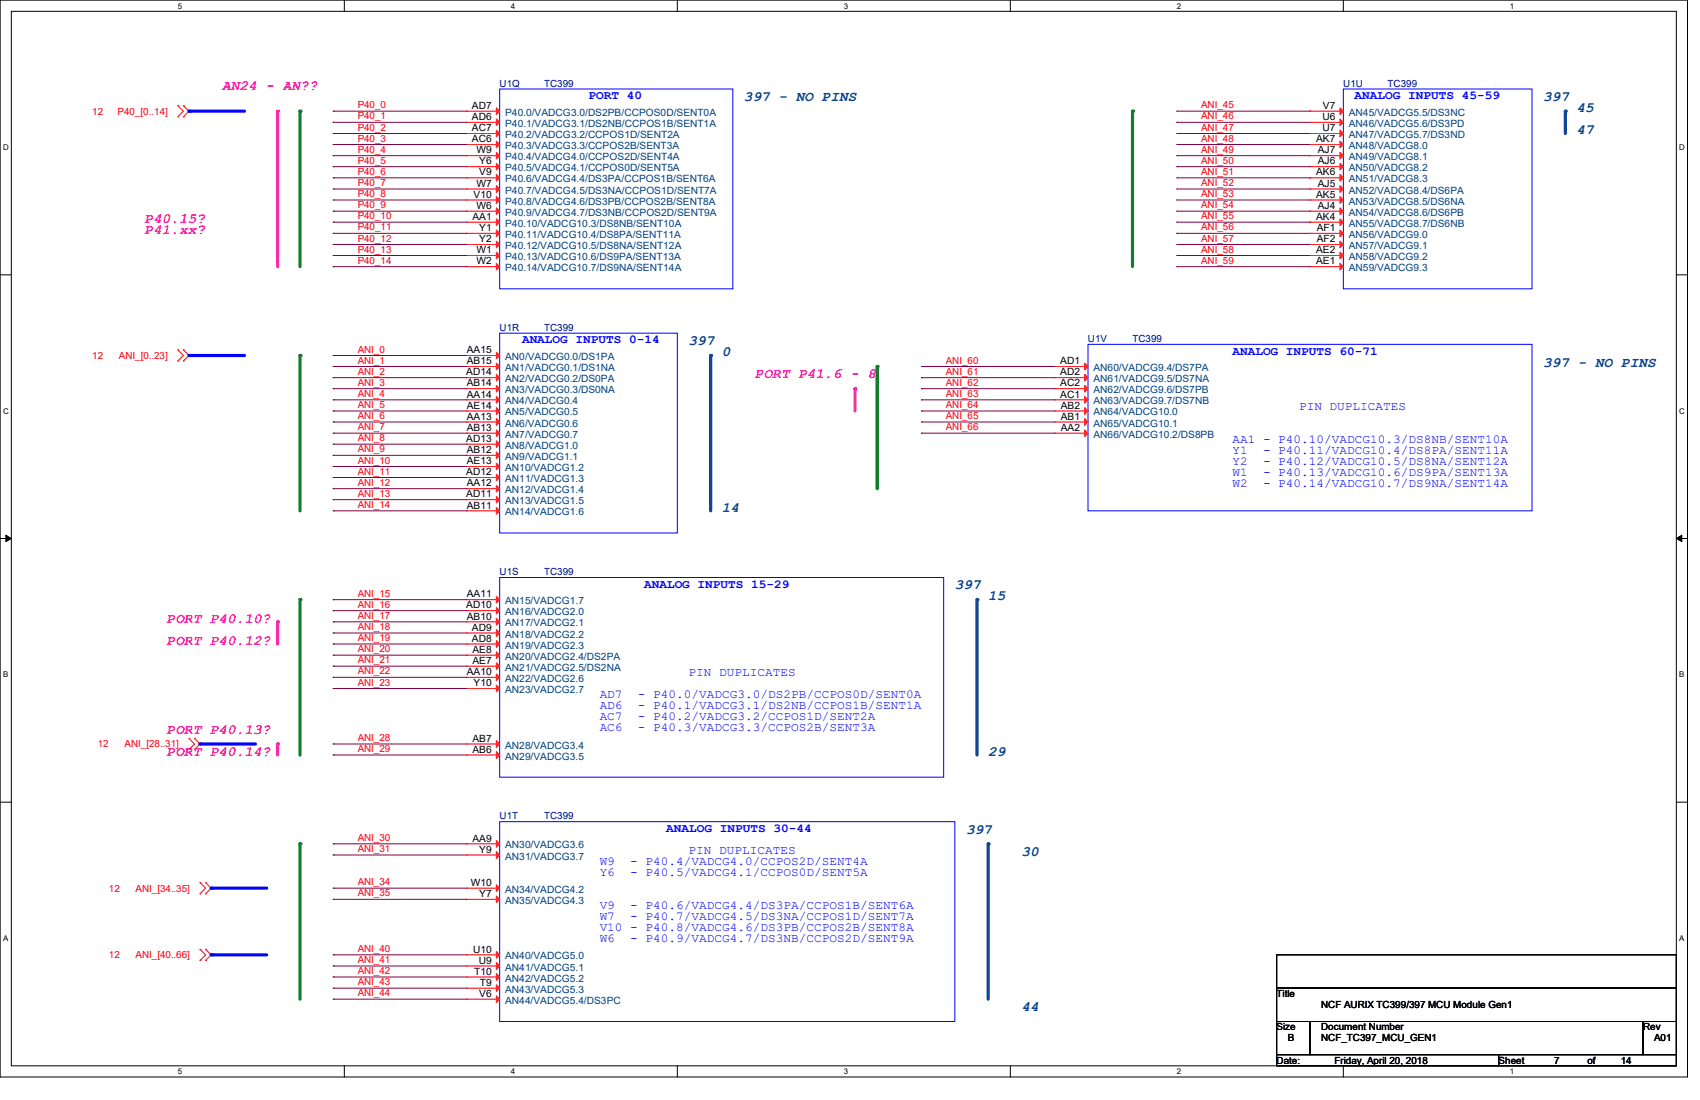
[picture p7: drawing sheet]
<svg xmlns="http://www.w3.org/2000/svg" width="432mm" height="279mm" viewBox="0 0 432 279" stroke-linecap="round" stroke-linejoin="round" font-family="sans-serif">
<defs><g id="words">
<g font-size="3.6" fill="#f0f">
<text x="56.4" y="22.8">AN24 - AN??</text>
<text x="36.7" y="56.6">P40.15?</text>
<text x="36.7" y="59.4">P41.xx?</text>
<text x="191.8" y="96.1">PORT P41.6 - 8</text>
<text x="42.3" y="158.1">PORT P40.10?</text>
<text x="42.3" y="163.8">PORT P40.12?</text>
<text x="42.3" y="186.3">PORT P40.13?</text>
<text x="42.3" y="192">PORT P40.14?</text>
</g>
<g font-size="3.6" fill="#004080">
<text x="189" y="25.6">397 - NO PINS</text>
<text x="392" y="25.6">397</text>
<text x="400.4" y="28.4">45</text>
<text x="400.4" y="34.1">47</text>
<text x="174.9" y="87.6">397</text>
<text x="183.3" y="90.5">0</text>
<text x="392" y="93.3">397 - NO PINS</text>
<text x="183.3" y="129.9">14</text>
<text x="242.5" y="149.7">397</text>
<text x="251" y="152.5">15</text>
<text x="251" y="192">29</text>
<text x="245.4" y="211.7">397</text>
<text x="259.5" y="217.3">30</text>
<text x="259.5" y="256.8">44</text>
</g>
<g font-size="3.1" fill="#00f">
<text x="149.5" y="25.2">PORT 40</text>
<text x="344" y="25.2">ANALOG INPUTS 45-59</text>
<text x="132.6" y="87.2">ANALOG INPUTS 0-14</text>
<text x="313" y="90">ANALOG INPUTS 60-71</text>
<text x="329.9" y="104">PIN DUPLICATES</text>
<text x="313" y="112.5">AA1 - P40.10/VADCG10.3/DS8NB/SENT10A</text>
<text x="313" y="115.3">Y1</text>
<text x="313" y="118.1">Y2</text>
<text x="320.8" y="115.3">- P40.11/VADCG10.4/DS8PA/SENT11A</text>
<text x="320.8" y="118.1">- P40.12/VADCG10.5/DS8NA/SENT12A</text>
<text x="313" y="120.9">W1</text>
<text x="313" y="123.7">W2</text>
<text x="320.8" y="120.9">- P40.13/VADCG10.6/DS9PA/SENT13A</text>
<text x="320.8" y="123.7">- P40.14/VADCG10.7/DS9NA/SENT14A</text>
<text x="163.6" y="149.3">ANALOG INPUTS 15-29</text>
<text x="174.9" y="171.7">PIN DUPLICATES</text>
<text x="152.3" y="177.3">AD7</text>
<text x="162.1" y="177.3">- P40.0/VADCG3.0/DS2PB/CCPOS0D/SENT0A</text>
<text x="152.3" y="180.1">AD6</text>
<text x="152.3" y="183">AC7</text>
<text x="152.3" y="185.8">AC6</text>
<text x="162.1" y="180.1">- P40.1/VADCG3.1/DS2NB/CCPOS1B/SENT1A</text>
<text x="162.1" y="183">- P40.2/VADCG3.2/CCPOS1D/SENT2A</text>
<text x="162.1" y="185.8">- P40.3/VADCG3.3/CCPOS2B/SENT3A</text>
<text x="169.2" y="211.3">ANALOG INPUTS 30-44</text>
<text x="152.3" y="219.6">W9</text>
<text x="160.1" y="219.6">- P40.4/VADCG4.0/CCPOS2D/SENT4A</text>
<text x="174.9" y="216.8">PIN DUPLICATES</text>
<text x="152.3" y="222.4">Y6</text>
<text x="160.1" y="222.4">- P40.5/VADCG4.1/CCPOS0D/SENT5A</text>
<text x="152.3" y="230.9">V9</text>
<text x="152.3" y="233.7">W7</text>
<text x="160.1" y="230.9">- P40.6/VADCG4.4/DS3PA/CCPOS1B/SENT6A</text>
<text x="160.1" y="233.7">- P40.7/VADCG4.5/DS3NA/CCPOS1D/SENT7A</text>
<text x="152.3" y="236.5">V10 - P40.8/VADCG4.6/DS3PB/CCPOS2B/SENT8A</text>
<text x="152.3" y="239.4">W6</text>
<text x="160.1" y="239.4">- P40.9/VADCG4.7/DS3NB/CCPOS2D/SENT9A</text>
</g>
<g font-size="2.5" fill="#000080">
<text x="126.9" y="22.1">U1Q</text>
<text x="138.2" y="22.1">TC399</text>
<text x="341.2" y="22.1">U1U</text>
<text x="352.5" y="22.1">TC399</text>
<text x="126.9" y="84.1">U1R</text>
<text x="138.2" y="84.1">TC399</text>
<text x="276.4" y="86.9">U1V</text>
<text x="287.7" y="86.9">TC399</text>
<text x="126.9" y="146.1">U1S</text>
<text x="138.2" y="146.1">TC399</text>
<text x="126.9" y="208.1">U1T</text>
<text x="138.2" y="208.1">TC399</text>
</g>
<g font-size="2.5" fill="#f00">
<text x="23.5" y="29.1">12</text>
<text x="29.9" y="29.1">P40_[0..14]</text>
<text x="90.8" y="27.5">P40_0</text>
<text x="305.1" y="27.5">ANI_45</text>
<text x="90.8" y="30.3">P40_1</text>
<text x="90.8" y="33.1">P40_2</text>
<text x="90.8" y="35.9">P40_3</text>
<text x="305.1" y="30.3">ANI_46</text>
<text x="305.1" y="33.1">ANI_47</text>
<text x="305.1" y="35.9">ANI_48</text>
<text x="90.8" y="38.8">P40_4</text>
<text x="90.8" y="41.6">P40_5</text>
<text x="305.1" y="38.8">ANI_49</text>
<text x="305.1" y="41.6">ANI_50</text>
<text x="90.8" y="44.4">P40_6</text>
<text x="90.8" y="47.2">P40_7</text>
<text x="305.1" y="44.4">ANI_51</text>
<text x="305.1" y="47.2">ANI_52</text>
<text x="90.8" y="50">P40_8</text>
<text x="90.8" y="52.9">P40_9</text>
<text x="305.1" y="50">ANI_53</text>
<text x="305.1" y="52.9">ANI_54</text>
<text x="90.8" y="55.7">P40_10</text>
<text x="90.8" y="58.5">P40_11</text>
<text x="305.1" y="55.7">ANI_55</text>
<text x="305.1" y="58.5">ANI_56</text>
<text x="90.8" y="61.3">P40_12</text>
<text x="90.8" y="64.1">P40_13</text>
<text x="305.1" y="61.3">ANI_57</text>
<text x="305.1" y="64.1">ANI_58</text>
<text x="90.8" y="67">P40_14</text>
<text x="305.1" y="67">ANI_59</text>
<text x="90.8" y="89.5">ANI_0</text>
<text x="23.5" y="91.1">12</text>
<text x="30.2" y="91.1">ANI_[0..23]</text>
<text x="90.8" y="92.3">ANI_1</text>
<text x="90.8" y="95.2">ANI_2</text>
<text x="240.2" y="92.3">ANI_60</text>
<text x="240.2" y="95.2">ANI_61</text>
<text x="90.8" y="98">ANI_3</text>
<text x="90.8" y="100.8">ANI_4</text>
<text x="240.2" y="98">ANI_62</text>
<text x="240.2" y="100.8">ANI_63</text>
<text x="90.8" y="103.6">ANI_5</text>
<text x="90.8" y="106.4">ANI_6</text>
<text x="240.2" y="103.6">ANI_64</text>
<text x="240.2" y="106.4">ANI_65</text>
<text x="90.8" y="109.3">ANI_7</text>
<text x="90.8" y="112.1">ANI_8</text>
<text x="240.2" y="109.3">ANI_66</text>
<text x="90.8" y="114.9">ANI_9</text>
<text x="90.8" y="117.7">ANI_10</text>
<text x="90.8" y="120.5">ANI_11</text>
<text x="90.8" y="123.4">ANI_12</text>
<text x="90.8" y="126.2">ANI_13</text>
<text x="90.8" y="129">ANI_14</text>
<text x="90.8" y="151.6">ANI_15</text>
<text x="90.8" y="154.3">ANI_16</text>
<text x="90.8" y="157.2">ANI_17</text>
<text x="90.8" y="160">ANI_18</text>
<text x="90.8" y="162.8">ANI_19</text>
<text x="90.8" y="165.7">ANI_20</text>
<text x="90.8" y="168.4">ANI_21</text>
<text x="90.8" y="171.3">ANI_22</text>
<text x="90.8" y="174.1">ANI_23</text>
<text x="24.9" y="189.8">12</text>
<text x="31.7" y="189.8">ANI_[28..31]</text>
<text x="90.8" y="188.2">ANI_28</text>
<text x="90.8" y="191">ANI_29</text>
<text x="90.8" y="213.6">ANI_30</text>
<text x="90.8" y="216.4">ANI_31</text>
<text x="27.7" y="226.4">12</text>
<text x="34.5" y="226.4">ANI_[34..35]</text>
<text x="90.8" y="224.8">ANI_34</text>
<text x="90.8" y="227.7">ANI_35</text>
<text x="27.7" y="243.4">12</text>
<text x="34.5" y="243.4">ANI_[40..66]</text>
<text x="90.8" y="241.8">ANI_40</text>
<text x="90.8" y="244.6">ANI_41</text>
<text x="90.8" y="247.4">ANI_42</text>
<text x="90.8" y="250.2">ANI_43</text>
<text x="90.8" y="253">ANI_44</text>
</g>
<g font-size="2.5">
<text x="119.9" y="27.6">AD7</text>
<text x="336" y="27.6">V7</text>
<text x="119.9" y="30.5">AD6</text>
<text x="119.9" y="33.3">AC7</text>
<text x="335.9" y="30.5">U6</text>
<text x="335.9" y="33.3">U7</text>
<text x="119.9" y="36.1">AC6</text>
<text x="121" y="38.9">W9</text>
<text x="121.8" y="41.7">Y6</text>
<text x="334.3" y="36.1">AK7</text>
<text x="334.7" y="38.9">AJ7</text>
<text x="334.7" y="41.7">AJ6</text>
<text x="121" y="47.4">W7</text>
<text x="121.8" y="44.6">V9</text>
<text x="334.3" y="44.6">AK6</text>
<text x="334.7" y="47.4">AJ5</text>
<text x="120.3" y="50.2">V10</text>
<text x="121" y="53">W6</text>
<text x="334.3" y="50.2">AK5</text>
<text x="334.7" y="53">AJ4</text>
<text x="120" y="55.8">AA1</text>
<text x="121.8" y="58.7">Y1</text>
<text x="334.3" y="55.8">AK4</text>
<text x="334.5" y="58.7">AF1</text>
<text x="121" y="64.3">W1</text>
<text x="121.8" y="61.5">Y2</text>
<text x="334.3" y="64.3">AE2</text>
<text x="334.5" y="61.5">AF2</text>
<text x="121" y="67.1">W2</text>
<text x="334.3" y="67.1">AE1</text>
<text x="118.6" y="89.7">AA15</text>
<text x="118.4" y="95.3">AD14</text>
<text x="118.6" y="92.5">AB15</text>
<text x="269.3" y="92.5">AD1</text>
<text x="269.3" y="95.3">AD2</text>
<text x="118.6" y="98.1">AB14</text>
<text x="118.6" y="101">AA14</text>
<text x="269.3" y="98.1">AC2</text>
<text x="269.3" y="101">AC1</text>
<text x="118.6" y="103.8">AE14</text>
<text x="118.6" y="106.6">AA13</text>
<text x="269.4" y="103.8">AB2</text>
<text x="269.4" y="106.6">AB1</text>
<text x="118.4" y="112.2">AD13</text>
<text x="118.6" y="109.4">AB13</text>
<text x="269.4" y="109.4">AA2</text>
<text x="118.6" y="115.1">AB12</text>
<text x="118.6" y="117.9">AE13</text>
<text x="118.4" y="120.7">AD12</text>
<text x="118.6" y="123.5">AA12</text>
<text x="118.4" y="126.3">AD11</text>
<text x="118.6" y="129.2">AB11</text>
<text x="118.4" y="154.5">AD10</text>
<text x="118.6" y="151.7">AA11</text>
<text x="118.6" y="157.4">AB10</text>
<text x="119.9" y="160.2">AD9</text>
<text x="119.9" y="163">AD8</text>
<text x="120" y="165.8">AE8</text>
<text x="118.6" y="171.5">AA10</text>
<text x="120" y="168.6">AE7</text>
<text x="120.3" y="174.3">Y10</text>
<text x="120" y="188.4">AB7</text>
<text x="120" y="191.2">AB6</text>
<text x="120" y="213.7">AA9</text>
<text x="121.8" y="216.6">Y9</text>
<text x="119.6" y="225">W10</text>
<text x="121.8" y="227.8">Y7</text>
<text x="120.2" y="241.9">U10</text>
<text x="121.6" y="244.8">U9</text>
<text x="120.5" y="247.6">T10</text>
<text x="121.9" y="250.4">T9</text>
<text x="121.8" y="253.2">V6</text>
<text x="324.3" y="253.2">Title</text>
<text x="335.6" y="256">NCF AURIX TC399/397 MCU Module Gen1</text>
<text x="324.3" y="261.7">Size</text>
<text x="335.6" y="261.7">Document Number</text>
<text x="417.3" y="261.7">Rev</text>
<text x="327.1" y="264.5">B</text>
<text x="335.6" y="264.5">NCF_TC397_MCU_GEN1</text>
<text x="420.2" y="264.5">A01</text>
<text x="324.3" y="270.1">Date:</text>
<text x="339" y="270.1">Friday, April 20, 2018</text>
<text x="380.7" y="270.1">Sheet</text>
<text x="394.8" y="270.1">7</text>
<text x="403.2" y="270.1">of</text>
<text x="411.7" y="270.1">14</text>
</g>
<g font-size="2.5" fill="#004080">
<text x="128.3" y="29.4">P40.0/VADCG3.0/DS2PB/CCPOS0D/SENT0A</text>
<text x="342.6" y="29.4">AN45/VADCG5.5/DS3NC</text>
<text x="128.3" y="32.2">P40.1/VADCG3.1/DS2NB/CCPOS1B/SENT1A</text>
<text x="128.3" y="35.1">P40.2/VADCG3.2/CCPOS1D/SENT2A</text>
<text x="342.6" y="32.2">AN46/VADCG5.6/DS3PD</text>
<text x="342.6" y="35.1">AN47/VADCG5.7/DS3ND</text>
<text x="128.3" y="37.8">P40.3/VADCG3.3/CCPOS2B/SENT3A</text>
<text x="128.3" y="40.7">P40.4/VADCG4.0/CCPOS2D/SENT4A</text>
<text x="342.6" y="37.8">AN48/VADCG8.0</text>
<text x="342.6" y="40.7">AN49/VADCG8.1</text>
<text x="128.3" y="43.5">P40.5/VADCG4.1/CCPOS0D/SENT5A</text>
<text x="128.3" y="46.3">P40.6/VADCG4.4/DS3PA/CCPOS1B/SENT6A</text>
<text x="342.6" y="43.5">AN50/VADCG8.2</text>
<text x="342.6" y="46.3">AN51/VADCG8.3</text>
<text x="128.3" y="49.1">P40.7/VADCG4.5/DS3NA/CCPOS1D/SENT7A</text>
<text x="128.3" y="51.9">P40.8/VADCG4.6/DS3PB/CCPOS2B/SENT8A</text>
<text x="342.6" y="49.1">AN52/VADCG8.4/DS6PA</text>
<text x="342.6" y="51.9">AN53/VADCG8.5/DS6NA</text>
<text x="128.3" y="54.8">P40.9/VADCG4.7/DS3NB/CCPOS2D/SENT9A</text>
<text x="128.3" y="57.6">P40.10/VADCG10.3/DS8NB/SENT10A</text>
<text x="342.6" y="54.8">AN54/VADCG8.6/DS6PB</text>
<text x="342.6" y="57.6">AN55/VADCG8.7/DS6NB</text>
<text x="128.3" y="60.4">P40.11/VADCG10.4/DS8PA/SENT11A</text>
<text x="128.3" y="63.2">P40.12/VADCG10.5/DS8NA/SENT12A</text>
<text x="342.6" y="60.4">AN56/VADCG9.0</text>
<text x="342.6" y="63.2">AN57/VADCG9.1</text>
<text x="128.3" y="66">P40.13/VADCG10.6/DS9PA/SENT13A</text>
<text x="128.3" y="68.9">P40.14/VADCG10.7/DS9NA/SENT14A</text>
<text x="342.6" y="66">AN58/VADCG9.2</text>
<text x="342.6" y="68.9">AN59/VADCG9.3</text>
<text x="128.3" y="91.4">AN0/VADCG0.0/DS1PA</text>
<text x="128.3" y="94.2">AN1/VADCG0.1/DS1NA</text>
<text x="277.7" y="94.2">AN60/VADCG9.4/DS7PA</text>
<text x="128.3" y="97.1">AN2/VADCG0.2/DS0PA</text>
<text x="128.3" y="99.9">AN3/VADCG0.3/DS0NA</text>
<text x="277.7" y="97.1">AN61/VADCG9.5/DS7NA</text>
<text x="277.7" y="99.9">AN62/VADCG9.6/DS7PB</text>
<text x="128.3" y="102.7">AN4/VADCG0.4</text>
<text x="128.3" y="105.5">AN5/VADCG0.5</text>
<text x="277.7" y="102.7">AN63/VADCG9.7/DS7NB</text>
<text x="277.7" y="105.5">AN64/VADCG10.0</text>
<text x="128.3" y="108.3">AN6/VADCG0.6</text>
<text x="128.3" y="111.2">AN7/VADCG0.7</text>
<text x="128.3" y="114">AN8/VADCG1.0</text>
<text x="277.7" y="108.3">AN65/VADCG10.1</text>
<text x="277.7" y="111.2">AN66/VADCG10.2/DS8PB</text>
<text x="128.3" y="116.8">AN9/VADCG1.1</text>
<text x="128.3" y="119.6">AN10/VADCG1.2</text>
<text x="128.3" y="122.4">AN11/VADCG1.3</text>
<text x="128.3" y="125.3">AN12/VADCG1.4</text>
<text x="128.3" y="128.1">AN13/VADCG1.5</text>
<text x="128.3" y="130.9">AN14/VADCG1.6</text>
<text x="128.3" y="153.5">AN15/VADCG1.7</text>
<text x="128.3" y="156.3">AN16/VADCG2.0</text>
<text x="128.3" y="159.1">AN17/VADCG2.1</text>
<text x="128.3" y="161.9">AN18/VADCG2.2</text>
<text x="128.3" y="164.7">AN19/VADCG2.3</text>
<text x="128.3" y="167.6">AN20/VADCG2.4/DS2PA</text>
<text x="128.3" y="170.4">AN21/VADCG2.5/DS2NA</text>
<text x="128.3" y="173.2">AN22/VADCG2.6</text>
<text x="128.3" y="176">AN23/VADCG2.7</text>
<text x="128.3" y="190.1">AN28/VADCG3.4</text>
<text x="128.3" y="192.9">AN29/VADCG3.5</text>
<text x="128.3" y="215.5">AN30/VADCG3.6</text>
<text x="128.3" y="218.3">AN31/VADCG3.7</text>
<text x="128.3" y="226.7">AN34/VADCG4.2</text>
<text x="128.3" y="229.6">AN35/VADCG4.3</text>
<text x="128.3" y="243.7">AN40/VADCG5.0</text>
<text x="128.3" y="246.5">AN41/VADCG5.1</text>
<text x="128.3" y="249.3">AN42/VADCG5.2</text>
<text x="128.3" y="252.1">AN43/VADCG5.3</text>
<text x="128.3" y="254.9">AN44/VADCG5.4/DS3PC</text>
</g>
<g font-size="2">
<text x="45.2" y="2.2">5</text>
<text x="129.8" y="2.2">4</text>
<text x="214.3" y="2.2">3</text>
<text x="298.9" y="2.2">2</text>
<text x="383.5" y="2.2">1</text>
<text x=".8" y="38.1">D</text>
<text x="426.5" y="38.1">D</text>
<text x=".8" y="105.1">C</text>
<text x="426.5" y="105.1">C</text>
<text x=".8" y="172">B</text>
<text x="426.5" y="172">B</text>
<text x=".8" y="239">A</text>
<text x="426.5" y="239">A</text>
<text x="45.2" y="272.9">5</text>
<text x="129.8" y="272.9">4</text>
<text x="214.3" y="272.9">3</text>
<text x="298.9" y="272.9">2</text>
<text x="383.5" y="272.9">1</text>
</g>
</g></defs>
<path d="M0 0h428.6v273.6h-428.6zM2.9 2.9h422.9v267.8h-422.9z" fill="none" stroke="#000" stroke-width=".25"/>
<g fill="#fff">
<path d="M45.2 .4h1.1v2.2h-1.1z"/>
<path d="M45.2 271.1h1.1v2.2h-1.1z"/>
</g>
<path d="M87.5 0v2.9M87.5 270.7v2.9" fill="none" stroke="#000" stroke-width=".25"/>
<g fill="#fff">
<path d="M129.8 .4h1.1v2.2h-1.1z"/>
<path d="M129.8 271.1h1.1v2.2h-1.1z"/>
</g>
<path d="M172 0v2.9M172 270.7v2.9" fill="none" stroke="#000" stroke-width=".25"/>
<g fill="#fff">
<path d="M214.3 .4h1.1v2.2h-1.1z"/>
<path d="M214.3 271.1h1.1v2.2h-1.1z"/>
</g>
<path d="M256.6 0v2.9M256.6 270.7v2.9" fill="none" stroke="#000" stroke-width=".25"/>
<g fill="#fff">
<path d="M298.9 .4h1.1v2.2h-1.1z"/>
<path d="M298.9 271.1h1.1v2.2h-1.1z"/>
</g>
<path d="M341.2 0v2.9M341.2 270.7v2.9" fill="none" stroke="#000" stroke-width=".25"/>
<g fill="#fff">
<path d="M383.5 .4h1.1v2.2h-1.1z"/>
<path d="M383.5 271.1h1.1v2.2h-1.1z"/>
<path d="M.8 36.3h1.4v2.3h-1.4z"/>
<path d="M426.5 36.3h1.4v2.3h-1.4z"/>
<path d="M.8 103.3h1.4v2.2h-1.4z"/>
<path d="M426.5 103.3h1.4v2.2h-1.4z"/>
</g>
<path d="M0 69.8h2.9M425.8 69.8h2.8" fill="none" stroke="#000" stroke-width=".25"/>
<g fill="#fff">
<path d="M.8 170.2h1.3v2.3h-1.3z"/>
<path d="M426.5 170.2h1.3v2.3h-1.3z"/>
</g>
<path d="M0 136.8h2.9M425.8 136.8h2.8" fill="none" stroke="#000" stroke-width=".25"/>
<path d="M1.5 135.9l1.4 .9-1.4 .8zM425.8 136.8l1.4-.9v1.7z" fill="#000" stroke="#000" stroke-width=".25"/>
<g fill="#fff">
<path d="M.8 237.2h1.3v2.2h-1.3z"/>
<path d="M426.5 237.2h1.3v2.2h-1.3z"/>
</g>
<path d="M0 203.8h2.9M425.8 203.8h2.8" fill="none" stroke="#000" stroke-width=".25"/>
<path d="M180.5 90.3v39.5" fill="none" stroke="#004080" stroke-width=".8"/>
<circle cx="180.5" cy="90.3" r=".4" fill="#004080"/>
<path d="M248.2 152.3v39.5" fill="none" stroke="#004080" stroke-width=".8"/>
<circle cx="248.2" cy="152.3" r=".4" fill="#004080"/>
<path d="M251 214.3v39.5" fill="none" stroke="#004080" stroke-width=".8"/>
<circle cx="251" cy="214.3" r=".4" fill="#004080"/>
<path d="M397.6 28.2v5.7" fill="none" stroke="#004080" stroke-width=".8"/>
<circle cx="397.6" cy="28.2" r=".4" fill="#004080"/>
<path d="M76.2 90.3v39.5" fill="none" stroke="#008000" stroke-width=".8"/>
<circle cx="76.2" cy="90.3" r=".4" fill="#008000"/>
<path d="M76.2 152.3v39.5" fill="none" stroke="#008000" stroke-width=".8"/>
<circle cx="76.2" cy="152.3" r=".4" fill="#008000"/>
<path d="M70.5 157.9v5.7" fill="none" stroke="#f0f" stroke-width=".8"/>
<circle cx="70.5" cy="157.9" r=".4" fill="#f0f"/>
<path d="M76.2 28.2v39.5" fill="none" stroke="#008000" stroke-width=".8"/>
<circle cx="76.2" cy="28.2" r=".4" fill="#008000"/>
<path d="M70.5 28.2v39.5" fill="none" stroke="#f0f" stroke-width=".8"/>
<circle cx="70.5" cy="28.2" r=".4" fill="#f0f"/>
<path d="M70.5 189v2.8" fill="none" stroke="#f0f" stroke-width=".8"/>
<circle cx="70.5" cy="189" r=".4" fill="#f0f"/>
<path d="M76.2 214.3v39.5" fill="none" stroke="#008000" stroke-width=".8"/>
<circle cx="76.2" cy="214.3" r=".4" fill="#008000"/>
<path d="M287.7 28.2v39.5" fill="none" stroke="#008000" stroke-width=".8"/>
<circle cx="287.7" cy="28.2" r=".4" fill="#008000"/>
<path d="M222.8 93.1v31" fill="none" stroke="#008000" stroke-width=".8"/>
<circle cx="222.8" cy="93.1" r=".4" fill="#008000"/>
<path d="M217.2 98.7v5.7" fill="none" stroke="#f0f" stroke-width=".8"/>
<circle cx="217.2" cy="98.7" r=".4" fill="#f0f"/>
<g fill="none" stroke="#f00" stroke-width=".25">
<path d="M45.2 29.7h.1M45.2 26.8h.1M45.2 26.8l1.4 1.4-1.4 1.5M46.6 26.8h.1M46.6 29.7h.1M46.6 26.8l1.4 1.4-1.4 1.5M118.5 28.2h.1M118.5 31.1h.1M118.5 33.9h.1M118.5 36.7h.1M118.5 39.5h.1M118.5 28.2h8.4"/>
<path d="M118.5 31.1h8.4M118.5 33.9h8.4M118.5 36.7h8.4M118.5 39.5h8.4M332.7 28.2h.1M332.7 31.1h.1M332.7 33.9h.1M332.7 36.7h.1M332.7 39.5h.1M332.7 28.2h8.5M332.7 31.1h8.5M332.7 33.9h8.5"/>
<path d="M332.7 36.7h8.5M332.7 39.5h8.5M118.5 42.3h.1M118.5 45.2h.1M118.5 48h.1M118.5 50.8h.1M118.5 53.6h.1M118.5 56.4h.1M118.5 59.3h.1M118.5 42.3h8.4M118.5 45.2h8.4M118.5 48h8.4"/>
<path d="M118.5 50.8h8.4M118.5 53.6h8.4M118.5 56.4h8.4M118.5 59.3h8.4M332.7 42.3h.1M332.7 45.2h.1M332.7 48h.1M332.7 50.8h.1M332.7 53.6h.1M332.7 56.4h.1M332.7 59.3h.1M332.7 42.3h8.5"/>
<path d="M332.7 45.2h8.5M332.7 48h8.5M332.7 50.8h8.5M332.7 53.6h8.5M332.7 56.4h8.5M332.7 59.3h8.5M118.5 62.1h.1M118.5 64.9h.1M118.5 67.7h.1M118.5 62.1h8.4M118.5 64.9h8.4M118.5 67.7h8.4"/>
<path d="M332.7 62.1h.1M332.7 64.9h.1M332.7 67.7h.1M332.7 62.1h8.5M332.7 64.9h8.5M332.7 67.7h8.5M45.2 91.7h.1M45.2 88.9h.1M45.2 88.9l1.4 1.4-1.4 1.4M46.6 88.9h.1M46.6 91.7h.1M46.6 88.9l1.4 1.4-1.4 1.4"/>
<path d="M118.5 90.3h.1M118.5 93.1h.1M118.5 95.9h.1M118.5 98.7h.1M118.5 93.1h8.4M118.5 95.9h8.4M118.5 98.7h8.4M118.5 90.3h8.4M267.9 93.1h.1M267.9 95.9h.1M267.9 98.7h.1M267.9 93.1h8.5"/>
<path d="M267.9 95.9h8.5M267.9 98.7h8.5M118.5 101.6h.1M118.5 104.4h.1M118.5 107.2h.1M118.5 110h.1M118.5 112.8h.1M118.5 115.7h.1M118.5 118.5h.1M118.5 101.6h8.4M118.5 104.4h8.4M118.5 107.2h8.4"/>
<path d="M118.5 110h8.4M118.5 112.8h8.4M118.5 115.7h8.4M118.5 118.5h8.4M267.9 101.6h.1M267.9 104.4h.1M267.9 107.2h.1M267.9 110h.1M267.9 101.6h8.5M267.9 104.4h8.5M267.9 107.2h8.5M267.9 110h8.5"/>
<path d="M118.5 121.3h.1M118.5 124.1h.1M118.5 126.9h.1M118.5 129.8h.1M118.5 121.3h8.4M118.5 124.1h8.4M118.5 126.9h8.4M118.5 129.8h8.4M118.5 152.3h.1M118.5 155.1h.1M118.5 157.9h.1M118.5 152.3h8.4"/>
<path d="M118.5 155.1h8.4M118.5 157.9h8.4M118.5 160.8h.1M118.5 163.6h.1M118.5 166.4h.1M118.5 169.2h.1M118.5 172h.1M118.5 174.9h.1M118.5 160.8h8.4M118.5 163.6h8.4M118.5 166.4h8.4M118.5 169.2h8.4"/>
<path d="M118.5 172h8.4M118.5 174.9h8.4M48 190.4h.1M48 187.5h.1M48 187.5l1.4 1.5-1.4 1.4M49.4 187.5h.1M49.4 190.4h.1M49.4 187.5l1.4 1.5-1.4 1.4M118.5 189h.1M118.5 191.8h.1M118.5 189h8.4M118.5 191.8h8.4"/>
<path d="M118.5 214.3h.1M118.5 217.2h.1M118.5 214.3h8.4M118.5 217.2h8.4M50.8 227h.1M50.8 224.2h.1M50.8 224.2l1.4 1.4-1.4 1.4M52.2 224.2h.1M52.2 227h.1M52.2 224.2l1.4 1.4-1.4 1.4M118.5 225.6h.1M118.5 228.4h.1"/>
<path d="M118.5 225.6h8.4M118.5 228.4h8.4M50.8 243.9h.1M50.8 241.1h.1M50.8 241.1l1.4 1.4-1.4 1.4M52.2 241.1h.1M52.2 243.9h.1M52.2 241.1l1.4 1.4-1.4 1.4M118.5 242.5h.1M118.5 245.4h.1M118.5 248.2h.1M118.5 251h.1"/>
<path d="M118.5 253.8h.1M118.5 242.5h8.4M118.5 245.4h8.4M118.5 248.2h8.4M118.5 251h8.4M118.5 253.8h8.4"/>
</g>
<path d="M324.3 242.5h101.5v8.5h-101.5zM324.3 251h101.5v8.5h-101.5zM324.3 259.5h8.4v8.4h-8.4zM332.7 259.5h84.6v8.4h-84.6zM417.3 259.5h8.5v8.4h-8.5zM324.3 267.9h56.4v2.8h-56.4zM380.7 267.9h45.1v2.8h-45.1z" fill="none" stroke="#000" stroke-width=".25"/>
<path d="M126.9 22.6h59.2v50.8h-59.2zM341.2 22.6h47.9v50.8h-47.9zM126.9 84.6h45.1v50.8h-45.1zM276.4 87.5h112.7v42.3h-112.7zM126.9 146.7h112.8v50.7h-112.8zM126.9 208.7h115.6v50.8h-115.6z" fill="none" stroke="#00f" stroke-width=".25"/>
<g fill="#f00" stroke="#f00" stroke-width=".25">
<path d="M126.1 151.5l.8 .8-.8 .9z"/>
<path d="M126.1 154.3l.8 .8-.8 .9z"/>
<path d="M126.1 157.1l.8 .8-.8 .9z"/>
<path d="M126.1 159.9l.8 .9-.8 .8z"/>
<path d="M126.1 162.7l.8 .9-.8 .8z"/>
<path d="M126.1 165.6l.8 .8-.8 .9z"/>
<path d="M126.1 168.4l.8 .8-.8 .9z"/>
<path d="M126.1 171.2l.8 .8-.8 .9z"/>
<path d="M126.1 174l.8 .9-.8 .8z"/>
<path d="M126.1 188.1l.8 .9-.8 .8z"/>
<path d="M126.1 190.9l.8 .9-.8 .8z"/>
<path d="M126.1 213.5l.8 .8-.8 .9z"/>
<path d="M126.1 216.3l.8 .9-.8 .8z"/>
<path d="M126.1 241.7l.8 .8-.8 .9z"/>
<path d="M126.1 244.5l.8 .9-.8 .8z"/>
<path d="M126.1 247.3l.8 .9-.8 .8z"/>
<path d="M126.1 250.1l.8 .9-.8 .8z"/>
<path d="M126.1 252.9l.8 .9-.8 .8z"/>
<path d="M126.1 224.7l.8 .9-.8 .8z"/>
<path d="M126.1 227.6l.8 .8-.8 .9z"/>
<path d="M126.1 27.4l.8 .8-.8 .9z"/>
<path d="M126.1 30.2l.8 .9-.8 .8z"/>
<path d="M126.1 33.1l.8 .8-.8 .9z"/>
<path d="M126.1 35.9l.8 .8-.8 .8z"/>
<path d="M126.1 38.7l.8 .8-.8 .9z"/>
<path d="M126.1 41.5l.8 .8-.8 .9z"/>
<path d="M126.1 44.3l.8 .9-.8 .8z"/>
<path d="M126.1 47.2l.8 .8-.8 .9z"/>
<path d="M126.1 50l.8 .8-.8 .8z"/>
<path d="M126.1 52.8l.8 .8-.8 .9z"/>
<path d="M126.1 55.6l.8 .8-.8 .9z"/>
<path d="M126.1 58.4l.8 .9-.8 .8z"/>
<path d="M126.1 61.3l.8 .8-.8 .8z"/>
<path d="M126.1 64.1l.8 .8-.8 .8z"/>
<path d="M126.1 66.9l.8 .8-.8 .9z"/>
<path d="M340.4 27.4l.8 .8-.8 .9z"/>
<path d="M340.4 30.2l.8 .9-.8 .8z"/>
<path d="M340.4 33.1l.8 .8-.8 .9z"/>
<path d="M340.4 35.9l.8 .8-.8 .8z"/>
<path d="M340.4 38.7l.8 .8-.8 .9z"/>
<path d="M340.4 41.5l.8 .8-.8 .9z"/>
<path d="M340.4 44.3l.8 .9-.8 .8z"/>
<path d="M340.4 47.2l.8 .8-.8 .9z"/>
<path d="M340.4 50l.8 .8-.8 .8z"/>
<path d="M340.4 52.8l.8 .8-.8 .9z"/>
<path d="M340.4 55.6l.8 .8-.8 .9z"/>
<path d="M340.4 58.4l.8 .9-.8 .8z"/>
<path d="M340.4 61.3l.8 .8-.8 .8z"/>
<path d="M340.4 64.1l.8 .8-.8 .8z"/>
<path d="M340.4 66.9l.8 .8-.8 .9z"/>
<path d="M275.5 92.2l.9 .9-.9 .8z"/>
<path d="M275.5 95.1l.9 .8-.9 .9z"/>
<path d="M275.5 97.9l.9 .8-.9 .9z"/>
<path d="M275.5 100.7l.9 .9-.9 .8z"/>
<path d="M275.5 103.5l.9 .9-.9 .8z"/>
<path d="M275.5 106.3l.9 .9-.9 .8z"/>
<path d="M275.5 109.2l.9 .8-.9 .9z"/>
<path d="M126.1 89.5l.8 .8-.8 .8z"/>
<path d="M126.1 92.2l.8 .9-.8 .8z"/>
<path d="M126.1 95.1l.8 .8-.8 .9z"/>
<path d="M126.1 97.9l.8 .8-.8 .9z"/>
<path d="M126.1 100.7l.8 .9-.8 .8z"/>
<path d="M126.1 103.5l.8 .9-.8 .8z"/>
<path d="M126.1 106.3l.8 .9-.8 .8z"/>
<path d="M126.1 109.2l.8 .8-.8 .9z"/>
<path d="M126.1 112l.8 .8-.8 .9z"/>
<path d="M126.1 114.8l.8 .9-.8 .8z"/>
<path d="M126.1 117.6l.8 .9-.8 .8z"/>
<path d="M126.1 120.4l.8 .9-.8 .8z"/>
<path d="M126.1 123.3l.8 .8-.8 .9z"/>
<path d="M126.1 126.1l.8 .8-.8 .9z"/>
<path d="M126.1 128.9l.8 .9-.8 .8z"/>
</g>
<path d="M84.6 28.2h.1M84.6 28.2h33.9" fill="none" stroke="#800040" stroke-width=".25"/>
<path d="M48 28.2h14.1" fill="none" stroke="#00f" stroke-width=".8"/>
<circle cx="48" cy="28.2" r=".4" fill="#00f"/>
<g fill="none" stroke="#800040" stroke-width=".25">
<path d="M84.6 31.1h.1M84.6 33.9h.1M84.6 36.7h.1M84.6 39.5h.1M84.6 31.1h33.9M84.6 33.9h33.9M84.6 36.7h33.9M84.6 39.5h33.9M84.6 42.3h.1M84.6 45.2h.1M84.6 48h.1M84.6 50.8h.1"/>
<path d="M84.6 53.6h.1M84.6 56.4h.1M84.6 59.3h.1M84.6 42.3h33.9M84.6 45.2h33.9M84.6 48h33.9M84.6 50.8h33.9M84.6 53.6h33.9M84.6 56.4h33.9M84.6 59.3h33.9M84.6 62.1h.1M84.6 64.9h.1"/>
<path d="M84.6 67.7h.1M84.6 62.1h33.9M84.6 64.9h33.9M84.6 67.7h33.9M84.6 90.3h.1M84.6 93.1h.1M84.6 95.9h.1M84.6 98.7h.1M84.6 90.3h33.9M84.6 93.1h33.9M84.6 95.9h33.9M84.6 98.7h33.9"/>
<path d="M84.6 101.6h.1M84.6 104.4h.1M84.6 107.2h.1M84.6 110h.1M84.6 112.8h.1M84.6 115.7h.1M84.6 118.5h.1M84.6 101.6h33.9M84.6 104.4h33.9M84.6 107.2h33.9M84.6 110h33.9M84.6 112.8h33.9"/>
<path d="M84.6 115.7h33.9M84.6 118.5h33.9M84.6 121.3h.1M84.6 124.1h.1M84.6 126.9h.1M84.6 129.8h.1M84.6 121.3h33.9M84.6 124.1h33.9M84.6 126.9h33.9M84.6 129.8h33.9M84.6 152.3h.1M84.6 155.1h.1"/>
<path d="M84.6 157.9h.1M84.6 152.3h33.9M84.6 155.1h33.9M84.6 157.9h33.9M84.6 160.8h.1M84.6 163.6h.1M84.6 166.4h.1M84.6 169.2h.1M84.6 172h.1M84.6 174.9h.1M84.6 160.8h33.9M84.6 163.6h33.9"/>
<path d="M84.6 166.4h33.9M84.6 169.2h33.9M84.6 172h33.9M84.6 174.9h33.9M84.6 189h.1M84.6 191.8h.1M84.6 189h33.9M84.6 191.8h33.9M84.6 214.3h.1M84.6 217.2h.1M84.6 214.3h33.9M84.6 217.2h33.9"/>
</g>
<path d="M48 90.3h14.1" fill="none" stroke="#00f" stroke-width=".8"/>
<circle cx="48" cy="90.3" r=".4" fill="#00f"/>
<path d="M50.8 189h14.1" fill="none" stroke="#00f" stroke-width=".8"/>
<circle cx="50.8" cy="189" r=".4" fill="#00f"/>
<path d="M53.6 225.6h14.1" fill="none" stroke="#00f" stroke-width=".8"/>
<circle cx="53.6" cy="225.6" r=".4" fill="#00f"/>
<g fill="none" stroke="#800040" stroke-width=".25">
<path d="M84.6 225.6h.1M84.6 228.4h.1M84.6 225.6h33.9M84.6 228.4h33.9M84.6 242.5h.1M84.6 245.4h.1M84.6 248.2h.1M84.6 251h.1M84.6 253.8h.1M84.6 242.5h33.9M84.6 245.4h33.9M84.6 248.2h33.9"/>
<path d="M84.6 251h33.9M84.6 253.8h33.9"/>
</g>
<path d="M53.6 242.5h14.1" fill="none" stroke="#00f" stroke-width=".8"/>
<circle cx="53.6" cy="242.5" r=".4" fill="#00f"/>
<g fill="none" stroke="#800040" stroke-width=".25">
<path d="M298.9 28.2h.1M298.9 31.1h.1M298.9 33.9h.1M298.9 36.7h.1M298.9 39.5h.1M298.9 28.2h33.8M298.9 31.1h33.8M298.9 33.9h33.8M298.9 36.7h33.8M298.9 39.5h33.8M298.9 42.3h.1M298.9 45.2h.1"/>
<path d="M298.9 48h.1M298.9 50.8h.1M298.9 53.6h.1M298.9 56.4h.1M298.9 59.3h.1M298.9 42.3h33.8M298.9 45.2h33.8M298.9 48h33.8M298.9 50.8h33.8M298.9 53.6h33.8M298.9 56.4h33.8M298.9 59.3h33.8"/>
<path d="M298.9 62.1h.1M298.9 64.9h.1M298.9 67.7h.1M298.9 62.1h33.8M298.9 64.9h33.8M298.9 67.7h33.8M234.1 93.1h.1M234.1 95.9h.1M234.1 98.7h.1M234.1 93.1h33.8M234.1 95.9h33.8M234.1 98.7h33.8"/>
<path d="M234.1 101.6h.1M234.1 104.4h.1M234.1 107.2h.1M234.1 110h.1M234.1 101.6h33.8M234.1 104.4h33.8M234.1 107.2h33.8M234.1 110h33.8"/>
</g>
<use href="#words"/>
</svg>
